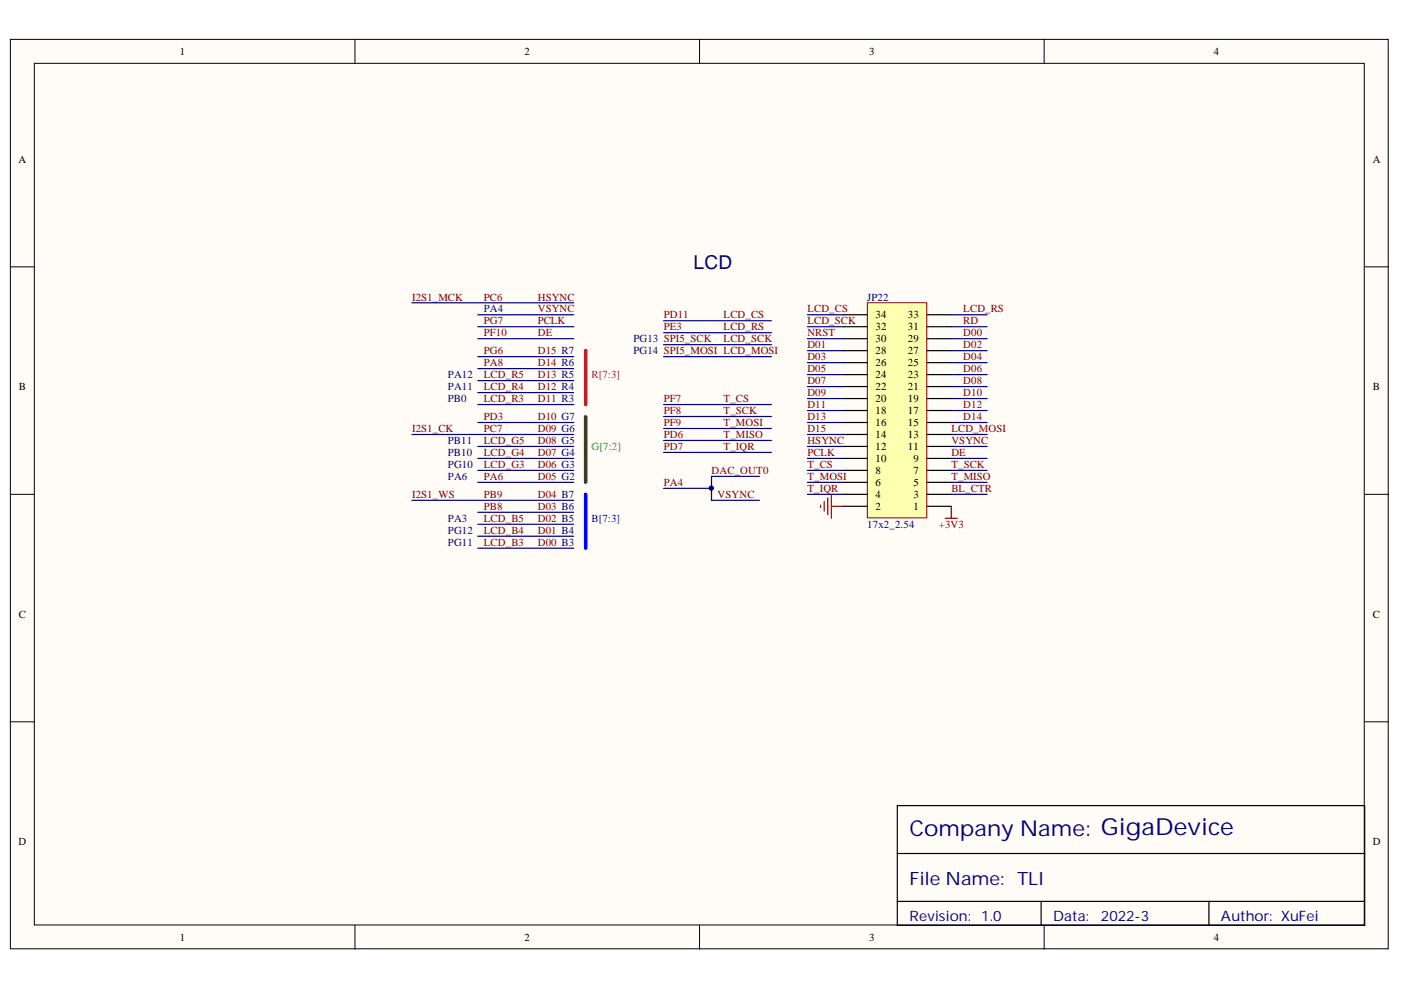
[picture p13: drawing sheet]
<svg xmlns="http://www.w3.org/2000/svg" width="297mm" height="210mm" viewBox="0 0 297 210" stroke-linecap="round" stroke-linejoin="round" font-family="sans-serif">
<defs><g id="words">
<text font-size="4.6" fill="#000080" x="192.8" y="177.2">Company Name: GigaDevice</text>
<text font-size="4.1" fill="#000080" x="147.1" y="57">LCD</text>
<text font-size="3.9" fill="#000080" x="192.8" y="187.6">File Name: TLI</text>
<g font-size="3" fill="#000080">
<text x="192.8" y="195.4">Revision:</text>
<text x="208" y="195.4">1.0</text>
<text x="223.3" y="195.4">Data:</text>
<text x="233.4" y="195.4">2022-3</text>
<text x="258.9" y="195.4">Author: XuFei</text>
</g>
<g font-size="2.3">
<text x="38.1" y="11.7">1</text>
<text x="111.2" y="11.7">2</text>
<text x="184.3" y="11.7">3</text>
<text x="257.4" y="11.7">4</text>
<text x="3.9" y="34.5">A</text>
<text x="291.1" y="34.5">A</text>
<text x="185.6" y="70.1">32</text>
<text x="185.6" y="67.5">34</text>
<text x="192.5" y="70.1">31</text>
<text x="192.5" y="67.5">33</text>
<text x="185.6" y="77.7">26</text>
<text x="185.6" y="75.1">28</text>
<text x="185.6" y="72.6">30</text>
<text x="192.5" y="77.7">25</text>
<text x="192.5" y="75.1">27</text>
<text x="192.5" y="72.6">29</text>
<text x="4" y="82.7">B</text>
<text x="185.6" y="82.7">22</text>
<text x="185.6" y="80.2">24</text>
<text x="192.5" y="82.7">21</text>
<text x="192.5" y="80.2">23</text>
<text x="291.1" y="82.7">B</text>
<text x="185.6" y="87.8">18</text>
<text x="185.6" y="85.3">20</text>
<text x="192.5" y="87.8">17</text>
<text x="192.5" y="85.3">19</text>
<text x="185.6" y="95.4">12</text>
<text x="185.6" y="92.9">14</text>
<text x="185.6" y="90.3">16</text>
<text x="192.5" y="95.4">11</text>
<text x="192.5" y="92.9">13</text>
<text x="192.5" y="90.3">15</text>
<text x="185.6" y="100.5">8</text>
<text x="185.6" y="97.9">10</text>
<text x="193.7" y="100.5">7</text>
<text x="193.7" y="97.9">9</text>
<text x="185.6" y="105.6">4</text>
<text x="185.6" y="103">6</text>
<text x="193.7" y="105.6">3</text>
<text x="193.7" y="103">5</text>
<text x="185.6" y="108.2">2</text>
<text x="193.7" y="108.2">1</text>
<text x="4" y="131">C</text>
<text x="291.1" y="131">C</text>
<text x="3.9" y="179.2">D</text>
<text x="291.1" y="179.2">D</text>
<text x="38.1" y="199.5">1</text>
<text x="111.2" y="199.5">2</text>
<text x="184.3" y="199.5">3</text>
<text x="257.4" y="199.5">4</text>
</g>
<g font-size="2.3" fill="#800000">
<text x="87.4" y="63.7">I2S1_MCK</text>
<text x="102.6" y="63.7">PC6</text>
<text x="114" y="63.7">HSYNC</text>
<text x="102.6" y="68.8">PG7</text>
<text x="102.6" y="71.3">PF10</text>
<text x="114" y="68.8">PCLK</text>
<text x="114" y="71.3">DE</text>
<text x="114" y="66.2">VSYNC</text>
<text x="140.7" y="70.1">PE3</text>
<text x="140.7" y="67.5">PD11</text>
<text x="153.4" y="67.5">LCD_CS</text>
<text x="153.4" y="70.1">LCD_RS</text>
<text x="171.2" y="66.2">LCD_CS</text>
<text x="171.2" y="68.8">LCD_SCK</text>
<text x="171.2" y="71.3">NRST</text>
<text x="204.2" y="66.2">LCD_RS</text>
<text x="204.2" y="68.8">RD</text>
<text x="204.2" y="71.3">D00</text>
<text x="102.6" y="75.1">PG6</text>
<text x="102.6" y="77.7">PA8</text>
<text x="114" y="77.7">D14 R6</text>
<text x="114" y="75.1">D15 R7</text>
<text x="153.4" y="72.6">LCD_SCK</text>
<text x="171.2" y="73.9">D01</text>
<text x="171.2" y="76.4">D03</text>
<text x="204.2" y="73.9">D02</text>
<text x="204.2" y="76.4">D04</text>
<text x="102.6" y="80.2">LCD_R5</text>
<text x="102.6" y="82.7">LCD_R4</text>
<text x="114" y="82.7">D12 R4</text>
<text x="114" y="80.2">D13 R5</text>
<text x="171.2" y="78.9">D05</text>
<text x="171.2" y="81.5">D07</text>
<text x="171.2" y="84">D09</text>
<text x="204.2" y="78.9">D06</text>
<text x="204.2" y="81.5">D08</text>
<text x="204.2" y="84">D10</text>
<text x="102.6" y="89.1">PD3</text>
<text x="102.6" y="85.3">LCD_R3</text>
<text x="114" y="89.1">D10 G7</text>
<text x="114" y="85.3">D11 R3</text>
<text x="140.7" y="85.3">PF7</text>
<text x="140.7" y="87.8">PF8</text>
<text x="153.4" y="85.3">T_CS</text>
<text x="153.4" y="87.8">T_SCK</text>
<text x="171.2" y="86.5">D11</text>
<text x="171.2" y="89.1">D13</text>
<text x="204.2" y="86.5">D12</text>
<text x="204.2" y="89.1">D14</text>
<text x="87.4" y="91.6">I2S1_CK</text>
<text x="102.6" y="91.6">PC7</text>
<text x="102.6" y="94.1">LCD_G5</text>
<text x="114" y="94.1">D08 G5</text>
<text x="114" y="91.6">D09 G6</text>
<text x="140.7" y="95.4">PD7</text>
<text x="140.7" y="90.3">PF9</text>
<text x="140.7" y="92.9">PD6</text>
<text x="153.4" y="90.3">T_MOSI</text>
<text x="153.4" y="92.9">T_MISO</text>
<text x="153.4" y="95.4">T_IQR</text>
<text x="171.2" y="91.6">D15</text>
<text x="171.2" y="94.1">HSYNC</text>
<text x="201.7" y="94.1">VSYNC</text>
<text x="201.7" y="91.6">LCD_MOSI</text>
<text x="102.6" y="96.7">LCD_G4</text>
<text x="102.6" y="99.2">LCD_G3</text>
<text x="102.6" y="101.7">PA6</text>
<text x="114" y="101.7">D05 G2</text>
<text x="114" y="99.2">D06 G3</text>
<text x="114" y="96.7">D07 G4</text>
<text x="150.9" y="100.5">DAC_OUT0</text>
<text x="171.2" y="99.2">T_CS</text>
<text x="171.2" y="101.7">T_MOSI</text>
<text x="171.2" y="96.7">PCLK</text>
<text x="201.7" y="99.2">T_SCK</text>
<text x="201.7" y="101.7">T_MISO</text>
<text x="201.7" y="96.7">DE</text>
<text x="87.4" y="105.6">I2S1_WS</text>
<text x="102.6" y="105.6">PB9</text>
<text x="114" y="105.6">D04 B7</text>
<text x="140.7" y="103">PA4</text>
<text x="152.1" y="105.6">VSYNC</text>
<text x="171.2" y="104.4">T_IQR</text>
<text x="201.7" y="104.4">BL_CTR</text>
<text x="102.6" y="108.2">PB8</text>
<text x="102.6" y="113.2">LCD_B4</text>
<text x="102.6" y="110.7">LCD_B5</text>
<text x="114" y="113.2">D01 B4</text>
<text x="114" y="110.7">D02 B5</text>
<text x="114" y="108.2">D03 B6</text>
<text x="199.1" y="112">+3V3</text>
<text x="102.6" y="115.8">LCD_B3</text>
<text x="114" y="115.8">D00 B3</text>
</g>
<g font-size="2.3" fill="#000080">
<text x="183.9" y="63.7">JP22</text>
<text x="102.6" y="66.2">PA4</text>
<text x="134.3" y="72.6">PG13 SPI5_SCK</text>
<text x="134.3" y="75.1">PG14 SPI5_MOSI LCD_MOSI</text>
<text x="95" y="80.2">PA12</text>
<text x="95" y="82.7">PA11</text>
<text x="95" y="85.3">PB0</text>
<text x="95" y="94.1">PB11</text>
<text x="95" y="101.7">PA6</text>
<text x="95" y="96.7">PB10</text>
<text x="95" y="99.2">PG10</text>
<text x="95" y="113.2">PG12</text>
<text x="95" y="110.7">PA3</text>
<text x="183.9" y="112">17x2_2.54</text>
<text x="95" y="115.8">PG11</text>
</g>
<text font-size="2.3" fill="#ee0e22" x="125.4" y="80.2">R[7:3]</text>
<text font-size="2.3" fill="#00bf00" x="125.4" y="95.4">G[7:2]</text>
<text font-size="2.3" fill="#00f" x="125.4" y="110.7">B[7:3]</text>
</g></defs>
<g fill="#fffcf8" stroke="#000" stroke-width=".21">
<path d="M2.2 8.4h292.1v192.8h-292.1z"/>
<path d="M7.3 13.4h281.9v182.7h-281.9z"/>
</g>
<path d="M75.3 8.4v5M148.3 8.4v5M221.4 8.4v5M2.2 56.6h5.1M289.3 56.6h5.1M2.2 104.8h5.1M289.3 104.8h5.1M2.2 153h5.1M289.3 153h5.1M75.3 196.2v5.1M148.3 196.2v5.1M221.4 196.2v5.1" fill="none" stroke="#000" stroke-width=".21"/>
<path d="M190.2 170.8h99.1v25.4h-99.1zM190.2 181h99.1M190.2 191.1h99.1M220.7 191.1v5.1M256.3 191.1v5.1" fill="none" stroke="#000" stroke-width=".25"/>
<g fill="none" stroke="#000080" stroke-width=".25">
<path d="M171.2 71.8h7.6M171.2 74.3h7.6M171.2 76.9h7.6M171.2 79.4h7.6M201.7 71.8h7.6M201.7 74.3h7.6M201.7 76.9h7.6M201.7 79.4h7.6M171.2 82h7.6M171.2 84.5h7.6M171.2 87h7.6M171.2 89.6h7.6"/>
<path d="M171.2 92.1h7.6M171.2 94.7h7.6M171.2 99.7h7.6M171.2 97.2h7.6M201.7 82h7.6M201.7 84.5h7.6M201.7 87h7.6M201.7 89.6h7.6M201.7 92.1h7.6M201.7 94.7h7.6M201.7 99.7h7.6M171.2 104.8h7.6"/>
<path d="M171.2 102.3h7.6M201.7 104.8h7.6M201.7 102.3h7.6"/>
</g>
<path d="M174 107.1v.5M174.7 106.3v2.1M175.5 105.6v3.5M176.3 104.8v5.1M176.3 107.3h2.5" fill="none" stroke="#800000" stroke-width=".25"/>
<path d="M183.9 64.2h12.6v45.6h-12.6z" fill="#ffffb0" stroke="#800000" stroke-width=".21"/>
<g fill="none" stroke="#000" stroke-width=".25">
<path d="M178.8 79.4h5.1M178.8 76.9h5.1M178.8 74.3h5.1M178.8 71.8h5.1M178.8 69.3h5.1M178.8 66.7h5.1M196.6 79.4h5.1M196.6 76.9h5.1M196.6 74.3h5.1M196.6 71.8h5.1M196.6 69.3h5.1M196.6 66.7h5.1"/>
<path d="M178.8 99.7h5.1M178.8 97.2h5.1M178.8 94.7h5.1M178.8 92.1h5.1M178.8 89.6h5.1M178.8 87h5.1M178.8 84.5h5.1M178.8 82h5.1M196.6 99.7h5.1M196.6 97.2h5.1M196.6 94.7h5.1M196.6 92.1h5.1"/>
<path d="M196.6 89.6h5.1M196.6 87h5.1M196.6 84.5h5.1M196.6 82h5.1M178.8 107.3h5.1M178.8 104.8h5.1M178.8 102.3h5.1M196.6 107.3h5.1M196.6 104.8h5.1M196.6 102.3h5.1"/>
</g>
<g fill="none" stroke="#000080" stroke-width=".25">
<path d="M87.3 64.2h34.3M101.3 69.3h20.3M101.3 66.7h20.3M101.3 75.6h20.3M101.3 78.2h20.3M101.3 71.8h20.3M140.7 75.6h22.9M140.7 68h22.9M140.7 70.5h22.9M140.7 73.1h22.9M171.2 69.3h7.6M171.2 66.7h7.6"/>
<path d="M201.7 69.3h7.6M201.7 66.7h7.6M87.3 92.1h34.3M101.3 97.2h20.3M101.3 80.7h20.3M101.3 83.2h20.3M101.3 85.8h20.3M101.3 89.6h20.3M101.3 94.7h20.3M101.3 99.7h20.3M140.7 85.8h22.9M140.7 88.3h22.9"/>
<path d="M140.7 90.8h22.9M140.7 93.4h22.9M140.7 95.9h22.9M201.7 97.2h7.6M87.3 106.1h34.3M101.3 102.3h20.3M101.3 108.6h20.3M101.3 111.2h20.3M101.3 113.7h20.3M101.3 116.2h20.3M140.7 103.5h10.2M161 101h-10.1v5.1h10.1"/>
</g>
<path d="M124.2 74.3v11.5" fill="none" stroke="#f00" stroke-width=".76"/>
<path d="M124.2 88.3v14" fill="none" stroke="#00bf00" stroke-width=".76"/>
<path d="M124.2 104.8v11.4" fill="none" stroke="#00f" stroke-width=".76"/>
<path d="M200.4 109.9h2.5M201.7 107.3v2.6" fill="none" stroke="#800000" stroke-width=".25"/>
<circle cx="150.8" cy="103.5" r=".46" fill="#000080" stroke="#000080" stroke-width=".21"/>
<use href="#words"/>
</svg>
